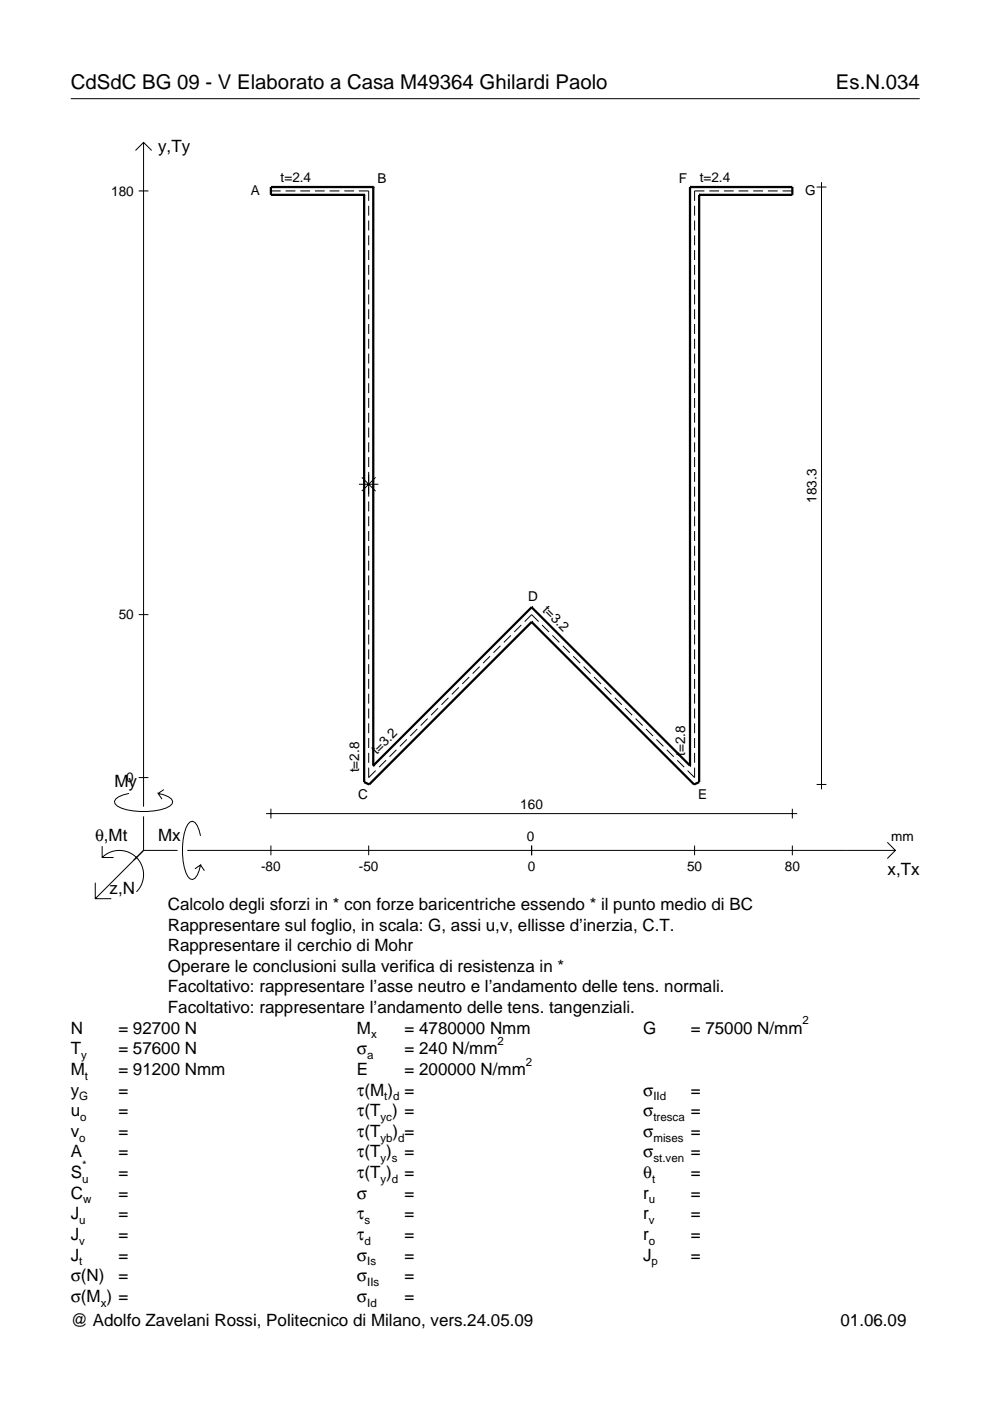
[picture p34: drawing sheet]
<svg xmlns="http://www.w3.org/2000/svg" width="210mm" height="297mm" viewBox="0 0 210 297" stroke-linecap="round" stroke-linejoin="round" font-family="sans-serif">
<defs><g id="words">
<g font-size="4.3">
<text x="15" y="18.9">CdSdC BG 09 - V Elaborato a Casa M49364 Ghilardi Paolo</text>
<text x="177.2" y="18.9">Es.N.034</text>
</g>
<g font-size="3.6">
<text x="33.5" y="32.3">y,Ty</text>
<text x="24.3" y="166.9">My</text>
<text x="20.1" y="178.2">θ,Mt</text>
<text x="33.5" y="178.2">Mx</text>
<text x="188.2" y="185.5">x,Tx</text>
<text x="23.2" y="189.6">z,N</text>
<text x="35.6" y="192.9">Calcolo degli sforzi in * con forze baricentriche essendo * il punto medio di BC</text>
<text x="35.6" y="197.3">Rappresentare sul foglio, in scala: G, assi u,v, ellisse d’inerzia, C.T.</text>
<text x="35.6" y="201.7">Rappresentare il cerchio di Mohr</text>
<text x="35.6" y="206">Operare le conclusioni sulla verifica di resistenza in *</text>
<text x="35.6" y="210.4">Facoltativo: rappresentare l’asse neutro e l’andamento delle tens. normali.</text>
<text x="35.6" y="214.8">Facoltativo: rappresentare l’andamento delle tens. tangenziali.</text>
<text x="15" y="219.2">N</text>
<text x="25.1" y="219.2">= 92700 N</text>
<text x="75.7" y="219.2">M</text>
<text x="85.8" y="219.2">= 4780000 Nmm</text>
<text x="136.4" y="219.2">G</text>
<text x="146.5" y="219.2">= 75000 N/mm</text>
<text x="15" y="227.9">M</text>
<text x="15" y="223.5">T</text>
<text x="25.1" y="223.5">= 57600 N</text>
<text x="25.1" y="227.9">= 91200 Nmm</text>
<text x="75.7" y="223.5">σ</text>
<text x="75.7" y="227.9">E</text>
<text x="85.8" y="223.5">= 240 N/mm</text>
<text x="85.8" y="227.9">= 200000 N/mm</text>
<text x="15" y="232.3">y</text>
<text x="25.1" y="232.3">=</text>
<text x="75.7" y="232.3">τ(M ) =</text>
<text x="136.4" y="232.3">σ</text>
<text x="146.5" y="232.3">=</text>
<text x="15" y="236.7">u</text>
<text x="25.1" y="236.7">=</text>
<text x="75.7" y="236.7">τ(T ) =</text>
<text x="136.4" y="236.7">σ</text>
<text x="146.5" y="236.7">=</text>
<text x="15" y="241">v</text>
<text x="15" y="245.4">A</text>
<text x="25.1" y="241">=</text>
<text x="25.1" y="245.4">=</text>
<text x="75.7" y="245.4">τ(T )</text>
<text x="75.7" y="241">τ(T</text>
<text x="83.3" y="241">) =</text>
<text x="85.8" y="245.4">=</text>
<text x="136.4" y="241">σ</text>
<text x="136.4" y="245.4">σ</text>
<text x="146.5" y="241">=</text>
<text x="146.5" y="245.4">=</text>
<text x="15" y="249.8">S</text>
<text x="25.1" y="249.8">=</text>
<text x="75.7" y="249.8">τ(T )</text>
<text x="85.8" y="249.8">=</text>
<text x="136.4" y="249.8">θ</text>
<text x="146.5" y="249.8">=</text>
<text x="15" y="254.2">C</text>
<text x="25.1" y="254.2">=</text>
<text x="75.7" y="254.2">σ</text>
<text x="85.8" y="254.2">=</text>
<text x="136.4" y="254.2">r</text>
<text x="146.5" y="254.2">=</text>
<text x="15" y="258.5">J</text>
<text x="15" y="262.9">J</text>
<text x="25.1" y="258.5">=</text>
<text x="25.1" y="262.9">=</text>
<text x="75.7" y="258.5">τ</text>
<text x="75.7" y="262.9">τ</text>
<text x="85.8" y="258.5">=</text>
<text x="85.8" y="262.9">=</text>
<text x="136.4" y="258.5">r</text>
<text x="136.4" y="262.9">r</text>
<text x="146.5" y="258.5">=</text>
<text x="146.5" y="262.9">=</text>
<text x="15" y="267.3">J</text>
<text x="25.1" y="267.3">=</text>
<text x="75.7" y="267.3">σ</text>
<text x="85.8" y="267.3">=</text>
<text x="136.4" y="267.3">J</text>
<text x="146.5" y="267.3">=</text>
<text x="15" y="271.7">σ(N)</text>
<text x="25.1" y="271.7">=</text>
<text x="75.7" y="271.7">σ</text>
<text x="85.8" y="271.7">=</text>
<text x="15" y="281.2">@ Adolfo Zavelani Rossi, Politecnico di Milano, vers.24.05.09</text>
<text x="15" y="276">σ(M ) =</text>
<text x="75.7" y="276">σ</text>
<text x="85.8" y="276">=</text>
<text x="178.2" y="281.2">01.06.09</text>
</g>
<g font-size="2.9">
<text x="23.6" y="41.5">180</text>
<text x="53.2" y="41.4">A</text>
<text x="59.5" y="38.6">t=2.4</text>
<text x="80" y="38.8">B</text>
<text x="143.9" y="38.8">F</text>
<text x="148.4" y="38.6">t=2.4</text>
<text x="170.7" y="41.4">G</text>
<text x="173.1" y="106.6" transform="rotate(-90 173.1 106.6)">183.3</text>
<text x="25.2" y="131.3">50</text>
<text x="112" y="127.3">D</text>
<text x="114.9" y="129.5" transform="rotate(45 114.9 129.5)">t=3.2</text>
<text x="79.9" y="160.1" transform="rotate(-45 79.9 160.1)">t=3.2</text>
<text x="145.3" y="160.3" transform="rotate(-90 145.3 160.3)">t=2.8</text>
<text x="26.8" y="165.9">0</text>
<text x="76.2" y="163.8" transform="rotate(-90 76.2 163.8)">t=2.8</text>
<text x="75.9" y="169.4">C</text>
<text x="110.3" y="171.5">160</text>
<text x="148" y="169.4">E</text>
<text x="111.7" y="178.2">0</text>
<text x="189" y="178.2">mm</text>
<text x="55.4" y="184.7">-80</text>
<text x="76.1" y="184.7">-50</text>
<text x="111.9" y="184.7">0</text>
<text x="145.7" y="184.7">50</text>
<text x="166.4" y="184.7">80</text>
</g>
<g font-size="2.4">
<text x="78.7" y="220.2">x</text>
<text x="105.5" y="221.5">2</text>
<text x="170.2" y="217.2">2</text>
<text x="17.2" y="224.5">y</text>
<text x="77.9" y="224.5">a</text>
<text x="111.5" y="225.9">2</text>
<text x="16.8" y="233.3">G</text>
<text x="18" y="228.9">t</text>
<text x="81.5" y="233.3">t d</text>
<text x="138.5" y="233.3">IId</text>
<text x="17" y="237.7">o</text>
<text x="80.7" y="237.7">yc</text>
<text x="138.5" y="237.7">tresca</text>
<text x="16.8" y="242">o</text>
<text x="80.7" y="242">yb d</text>
<text x="138.5" y="242">mises</text>
<text x="17.4" y="250.8">u</text>
<text x="17.4" y="247.8">*</text>
<text x="80.7" y="246.4">y s</text>
<text x="80.7" y="250.8">y d</text>
<text x="138.2" y="250.8">t</text>
<text x="138.5" y="246.4">st.ven</text>
<text x="17.6" y="255.2">w</text>
<text x="137.6" y="255.2">u</text>
<text x="16.8" y="259.5">u</text>
<text x="16.8" y="263.9">v</text>
<text x="77.3" y="259.5">s</text>
<text x="77.3" y="263.9">d</text>
<text x="137.6" y="259.5">v</text>
<text x="137.6" y="263.9">o</text>
<text x="16.8" y="268.3">t</text>
<text x="77.9" y="268.3">Is</text>
<text x="138.2" y="268.3">p</text>
<text x="77.9" y="272.7">IIs</text>
<text x="21.4" y="277">x</text>
<text x="77.9" y="277">Id</text>
</g>
</g></defs>
<g fill="none" stroke="#000" stroke-width=".21">
<path d="M15 20.9h180M28.7 31.9l1.7-1.7 1.8 1.7M30.4 30.2v140.8M173.1 39.7h2.1M174.2 38.6v128.8M29.4 40.5h2.1M57.4 40.5h2.1M60.5 40.5h2.1M63.7 40.5h2M66.8 40.5h2M69.9 40.5h2.1M73 40.5h2.1"/>
<path d="M76.1 40.5h2.1v2.1M78.2 43.6v2.1M78.2 46.8v2.1M78.2 49.9v2.1M78.2 53v2.1M78.2 56.2v2.1M78.2 59.3v2.1M147.3 43.6v2.1M147.3 46.8v2.1M147.3 49.9v2.1M147.3 53v2.1M147.3 56.2v2.1"/>
<path d="M147.3 59.3v2.1M149.3 40.5h-2v2.1M150.4 40.5h2.1M153.5 40.5h2.1M156.6 40.5h2.1M159.7 40.5h2.1M162.8 40.5h2.1M165.9 40.5h2.1M78.2 62.4v2.1M78.2 65.6v2.1M78.2 68.7v2.1M78.2 71.8v2.1"/>
<path d="M78.2 75v2.1M78.2 78.1v2.1M147.3 62.4v2.1M147.3 65.6v2.1M147.3 68.7v2.1M147.3 71.8v2.1M147.3 75v2.1M147.3 78.1v2.1M78.2 81.2v2.2M78.2 84.4v2.1M78.2 87.5v2.1M78.2 90.6v2.2"/>
<path d="M78.2 93.8v2.1M78.2 96.9v2.1M147.3 81.2v2.2M147.3 84.4v2.1M147.3 87.5v2.1M147.3 90.6v2.2M147.3 93.8v2.1M147.3 96.9v2.1M76.1 102.7h4.1M76.7 101.2l2.9 2.9M78.2 100.1v5.2M78.2 106.3v2.1"/>
<path d="M78.2 109.5v2.1M78.2 112.6v2.1M78.2 115.7v2.1M78.2 118.9v2.1M79.6 101.2l-2.9 2.9M147.3 100.1v2.1M147.3 103.2v2.1M147.3 106.3v2.1M147.3 109.5v2.1M147.3 112.6v2.1M147.3 115.7v2.1M147.3 118.9v2.1"/>
<path d="M29.4 130.3h2.1M78.2 122v2.1M78.2 125.1v2.1M78.2 128.3v2.1M78.2 131.4v2.1M78.2 134.5v2.1M78.2 137.7v2.1M103.9 139.1l-1.5 1.5M106.1 136.9l-1.5 1.5M108.3 134.7l-1.5 1.5M110.5 132.5l-1.5 1.5M111.2 131.8l1.5-1.5 1.5 1.5"/>
<path d="M114.9 132.5l1.5 1.5M117.1 134.7l1.5 1.5M119.3 136.9l1.5 1.5M121.5 139.1l1.5 1.5M147.3 122v2.1M147.3 125.1v2.1M147.3 128.3v2.1M147.3 131.4v2.1M147.3 134.5v2.1M147.3 137.7v2.1M78.2 140.8v2.1M78.2 143.9v2.2"/>
<path d="M78.2 147.1v2.1M78.2 150.2v2.1M78.2 153.4v2.1M78.2 156.5v2.1M78.2 159.6v2.1M84.1 159l-1.5 1.5M86.3 156.8l-1.5 1.4M88.5 154.6l-1.5 1.4M90.7 152.4l-1.5 1.4M92.9 150.2l-1.5 1.4M95.1 148l-1.5 1.4M97.3 145.7l-1.5 1.5"/>
<path d="M99.5 143.5l-1.5 1.5M101.7 141.3l-1.5 1.5M123.7 141.3l1.5 1.5M125.9 143.5l1.5 1.5M128.2 145.7l1.4 1.5M130.4 148l1.4 1.4M132.6 150.2l1.4 1.4M134.8 152.4l1.4 1.4M137 154.6l1.4 1.4M139.2 156.8l1.5 1.4M141.4 159l1.5 1.5M147.3 140.8v2.1"/>
<path d="M147.3 143.9v2.2M147.3 147.1v2.1M147.3 150.2v2.1M147.3 153.4v2.1M147.3 156.5v2.1M147.3 159.6v2.1M21.7 179.4v2.4h2.4M27.3 168.2a3.6 3.6 0 0 0-3 1.7l.1 .5a5.6 5.6 0 0 0 3.8 1.5 13.4 13.4 0 0 0 7.8-1l.5-.5 .1-.5a3.6 3.6 0 0 0-3.1-1.7l.8 1.2M29.4 164.9h2.1M30.4 173.1v7.2M34.7 167.4l-1.2 .8M42.5 177.2a3.6 3.6 0 0 0-1.7-3.1l-.5 .2a5.7 5.7 0 0 0-1.5 3.7 13.3 13.3 0 0 0 1 7.9l.5 .5 .5 .1a3.6 3.6 0 0 0 1.7-3.1l-1.2 .8"/>
<path d="M56.4 172.5h112.6M57.4 171.5v2M57.4 179.3v2M78.2 162.8v2.1l1.4-1.5M78.2 179.3v2M81.9 161.2l-1.5 1.5M112.7 179.3v2M143.6 161.2l1.5 1.5M147.3 162.8v2.1l-1.5-1.5M147.3 179.3v2M168 171.5v2M168 179.3v2"/>
<path d="M173.1 166.3h2.1M188.1 178.6l1.7 1.7-1.7 1.7M20.2 187.2v3.3h3.4M21.7 181.8a5.1 5.1 0 0 1 7.2 0 5.1 5.1 0 0 1 0 7.3M30.4 180.3l-10.2 10.2M30.4 180.3h7.2M39.7 180.3h150.1M42.5 183.4l.8 1.2"/>
</g>
<g fill="none" stroke="#000" stroke-width=".48">
<path d="M79.1 39.7h.1M79.1 39.7h-21.7v1.6h19.8M79.1 39.7v122.6M146.3 39.7h.1M146.3 39.7h21.7v1.6h-19.8M146.3 39.7v122.6M77.2 41.3h.1M77.2 41.3v124.5l1.1 .5 34.4-34.4M148.2 41.3h.1M148.2 41.3v124.5l-1 .5-34.5-34.4M112.7 131.9h.1M112.7 128.8h.1"/>
<path d="M112.7 128.8l-33.6 33.5M112.7 128.8l33.6 33.5M79.1 162.3h.1M146.3 162.3h.1"/>
</g>
<use href="#words"/>
</svg>
